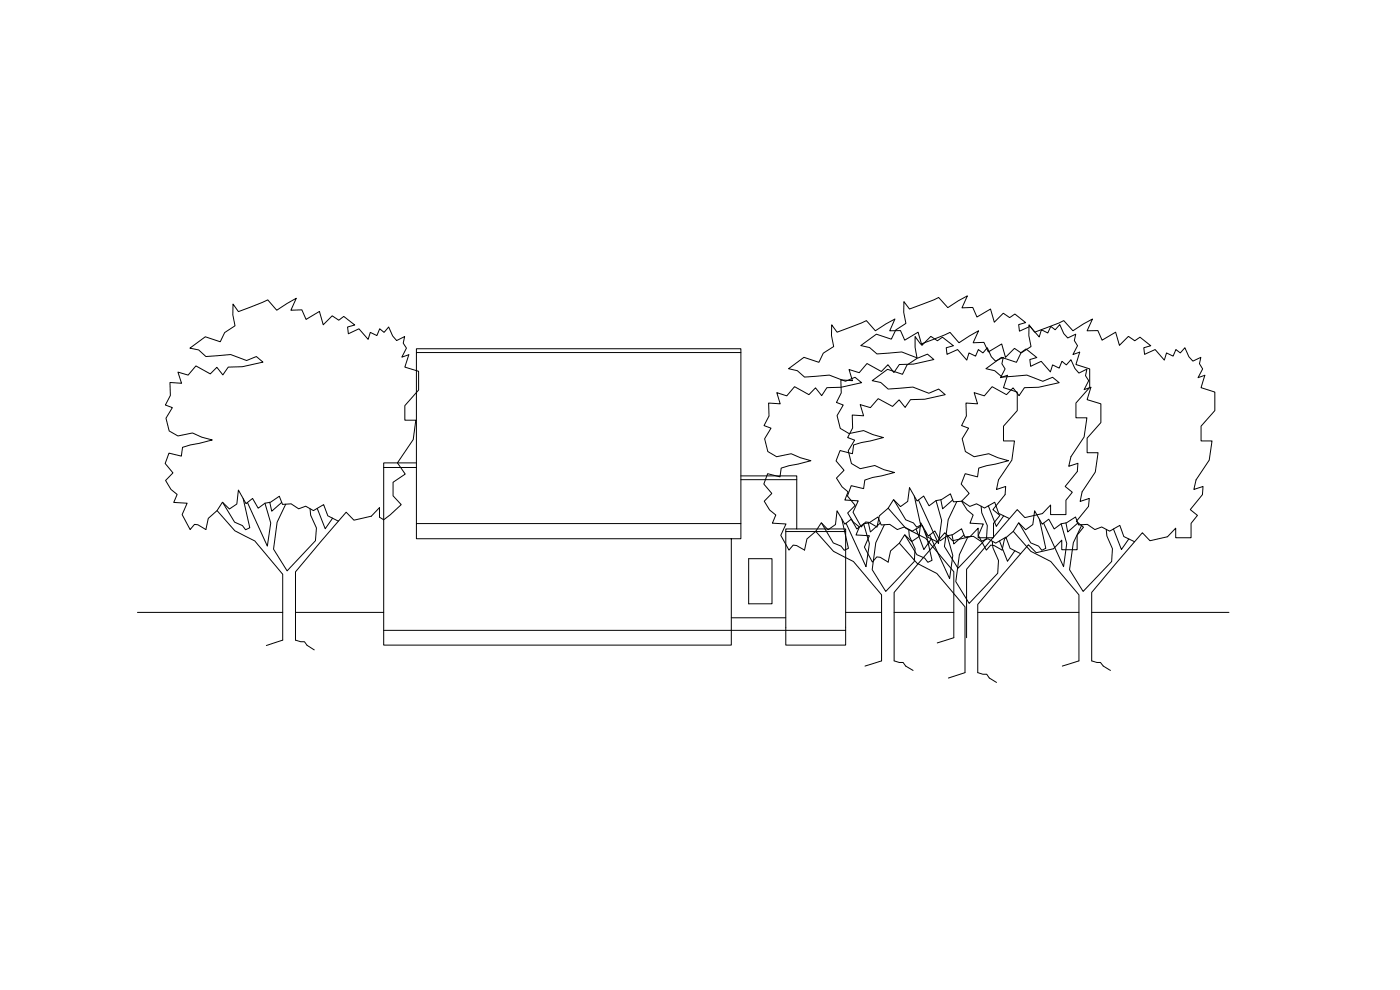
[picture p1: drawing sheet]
<svg xmlns="http://www.w3.org/2000/svg" width="297mm" height="210mm" viewBox="0 0 297 210" stroke-linecap="round" stroke-linejoin="round" font-family="sans-serif">
<g fill="none" stroke="#000" stroke-width=".21">
<path d="M49.4 64.5l1.2 1.6 6.2-2.5 1.9 2.2 4.2-2.5-1.2 2.5 2.3-.1 .9 2.1 2.9-1.7 .8 2.8 1.9-1.9 1.4 .9 1-.8 2.4 1.8-1.6 .5 .2 1.4 2.2-1.1 2 2.3 .5-1.5 1.4 .7 .5-1.5 1 .8 1-1.1 .8 1.9 .8 .9 1.7-.8-.3 1.4 .7 1.1-1 1.9 1.5-.6-.8 2.7 2.9 .9v3.9l-2.9 3.3v3.1h2.3l-.5 4.1-3.4 5 1.7 2.4-2.6 1.7v2.9l1.7 1.8-2.3 2.2-1.4 1.1-.9-.6v-2l-1.7 1.8-3.7 .8-1.7-1.7-1.6 2-2.3-1.2-.8-2.4-2.2 1.3-1.7-.9-1.4 .5-1.6-1-1.9 .1-.6-1.7-1.9 1.2-1.2 .2-1.4 1.1-1.2-2.1-1.4 1.1-1.6-2.9-.4 3-1.5 1.1-1.5-1.5-1.2 1.8-1.8 1.7-.5 2.3-1.7-1-.7-.1-1 1.1-1.7-3.1 1.1-2.5-2.8-.1 .7-1.7-1.3-1.1-1.2-1.9 1.6-1.6-1.7-2 .8-2.2 2.7 .7 .2-1.9 6.3-1.6-2.2-.6-2-.9-3 .7-1.9-1.1-.7-2.7 1.4-2.2-1.5-.6 1-2v-2.8l2.4 .2-.7-2.4 2.1 .7 1.7-2 3 1.7 1.4-1.4 1.3 1.6 1.1-1.6 3-.1 4.4-1-1.4-1.2-2.1 .9-3.4-1.3-5.2 .4-1.5-1.4-1.9-.3 3.3-2.5 3.1 1.1 1-2 2.2-1.4-.5-2.3zM88.3 74.8v-.8h68.9v.8M176.4 68.9l1.2 1.6 6.2-2.5 1.9 2.2 4.2-2.5-1.1 2.5 2.2-.1 .9 2.1 2.9-1.7 .8 2.8 1.9-1.9 1.4 .9 1-.8 2.4 1.8-1.6 .5 .2 1.4 2.2-1.1 2 2.3 .5-1.5 1.4 .6 .5-1.4 1 .8 1-1.1 .8 1.9 .9 .9 1.6-.8-.3 1.4 .7 1.1-1 1.8 1.5-.5-.8 2.6 2.9 1v3.9l-2.9 3.3v3.1h2.3l-.5 4.1-2.9 4.2-.4 2 1.9-.6-.1 1.7-2.6 3.2 1.5 1.2-1.3 1.7v3.1h-3.3v-2.1l-1.7 1.9-3.7 .8-1.7-1.7-1.6 1.9-2.3-1.1-.8-2.4-2.2 1.3-1.7-.9-1.4 .5-1.6-1.1-1.9 .2-.6-1.7-1.9 1.2-1.2 .2-1.4 1.1-1.2-2.1-1.4 1.1-1.6-2.8-.4 2.9-1.5 1.1-1.5-1.5-1.2 1.8-1.8 1.6-.5 2.4-1.7-1-.7-.1-.9 1.1-1.8-3.1 1.1-2.5-2.8-.1 .7-1.8-1.3-1-1.2-1.9 1.6-1.6-1.7-2 .8-2.2 2.7 .7 .2-1.9 6.3-1.6-2.2-.6-2-.9-3 .7-1.9-1.1-.7-2.7 1.4-2.3-1.5-.5 1-2.1v-2.7l2.4 .2-.7-2.4 2.1 .7 1.7-2 3 1.7 1.4-1.4 1.3 1.6 1.1-1.7 3-.1 4.4-.9-1.4-1.2-2 .9-3.5-1.3-5.2 .4-1.5-1.4-1.9-.4 3.3-2.4 3.1 1.1 1-2 2.2-1.4-.5-2.3zM191.8 64l1.1 1.6 6.2-2.5 2 2.2 4.1-2.5-1.1 2.5 2.3-.1 .9 2 2.8-1.6 .8 2.7 1.9-1.9 1.4 1 1.1-.8 2.3 1.8-1.5 .5 .2 1.4 2.2-1.1 2 2.3 .4-1.5 1.4 .6 .6-1.4 .9 .8 1-1.1 .9 1.9 .8 .9 1.7-.8-.3 1.3 .7 1.1-1 1.9 1.5-.5-.8 2.6 2.9 1v3.9l-2.9 3.3v3.1h2.3l-.6 4.1-2.8 4.2-.5 2 2-.6-.2 1.7-2.5 3.2 1.5 1.2-1.4 1.7v3.1h-3.2v-2.1l-1.8 1.8-3.7 .9-1.6-1.7-1.6 1.9-2.3-1.1-.9-2.4-2.1 1.3-1.7-.9-1.5 .5-1.6-1.1-1.8 .1-.7-1.6-1.9 1.2-1.1 .2-1.5 1.1-1.1-2.1-1.4 1.1-1.7-2.9-.3 3-1.6 1.1-1.4-1.5-1.2 1.8-1.8 1.6-.6 2.4-1.6-1-.8-.1-.9 1.1-1.7-3.2 1.1-2.4-2.9-.1 .7-1.8-1.3-1-1.1-1.9 1.6-1.6-1.7-2 .8-2.2 2.6 .6 .3-1.8 6.3-1.6-2.2-.6-2-.9-3.1 .7-1.8-1.1-.7-2.7 1.3-2.3-1.4-.5 1-2.1-.1-2.7 2.4 .2-.7-2.4 2.2 .7 1.6-2 3.1 1.7 1.4-1.4 1.2 1.6 1.2-1.7 3-.1 4.3-.9-1.3-1.2-2.1 .9-3.4-1.3-5.3 .4-1.5-1.4-1.9-.4 3.3-2.4 3.2 1 .9-1.9 2.2-1.4-.5-2.3zM194.1 71.4l1.2 1.6 6.2-2.5 1.9 2.2 4.2-2.5-1.2 2.5 2.3-.1 1 2.1 2.8-1.7 .8 2.8 1.9-1.9 1.4 .9 1.1-.8 2.3 1.8-1.5 .5 .1 1.4 2.3-1.1 1.9 2.3 .5-1.5 1.4 .7 .6-1.5 .9 .8 1-1.1 .8 1.9 .9 .9 1.7-.8-.3 1.4 .7 1.1-1 1.9 1.4-.6-.8 2.7 2.9 .9v3.9l-2.9 3.3v3.1h2.3l-.5 4.1-2.8 4.2-.5 2.1 2-.7-.2 1.7-2.6 3.2 1.6 1.2-1.4 1.7v3.1h-3.3v-2l-1.7 1.8-3.7 .8-1.6-1.7-1.7 2-2.2-1.2-.9-2.4-2.2 1.3-1.6-.9-1.5 .5-1.6-1-1.8 .1-.7-1.7-1.9 1.2-1.2 .2-1.4 1.1-1.2-2.1-1.4 1.1-1.6-2.8-.3 2.9-1.6 1.1-1.5-1.5-1.1 1.8-1.9 1.7-.5 2.3-1.7-1-.7-.1-.9 1.1-1.7-3.1 1-2.5-2.8-.1 .7-1.7-1.3-1.1-1.2-1.9 1.6-1.6-1.6-2 .8-2.2 2.6 .7 .3-1.9 1.6-.5 4.7-1.1-2.3-.6-1.9-.9-3.1 .7-1.9-1.1-.7-2.7 1.4-2.2-1.5-.6 1.1-2-.1-2.8 2.4 .2-.7-2.4 2.1 .7 1.7-1.9 3 1.6 1.4-1.4 1.3 1.6 1.2-1.6 3-.1 4.3-1-1.4-1.2-2 .9-3.4-1.3-5.3 .4-1.6-1.4-1.8-.3 3.3-2.5 3.2 1.1 .9-2 2.2-1.4-.5-2.3zM218.3 68.9l1.2 1.6 6.2-2.5 1.9 2.2 4.2-2.5-1.2 2.5 2.3-.1 .9 2.1 2.9-1.7 .8 2.8 1.9-1.9 1.3 .9 1.1-.8 2.3 1.8-1.5 .5 .2 1.4 2.3-1.1 1.9 2.3 .5-1.5 1.4 .6 .6-1.4 .9 .8 1-1.1 .8 1.9 .9 .9 1.7-.8-.3 1.4 .6 1.1-.9 1.8 1.4-.5-.8 2.6 2.9 1v3.9l-2.9 3.3v3.1h2.3l-.6 4.1-2.8 4.2-.4 2 1.9-.6-.1 1.7-2.6 3.2 1.5 1.2-1.3 1.7v3.1h-3.3v-2.1l-1.7 1.9-3.7 .8-1.7-1.7-1.6 1.9-2.3-1.1-.8-2.4-2.2 1.3-1.7-.9-1.4 .5-1.6-1.1-1.9 .2-.6-1.7-1.9 1.2-1.2 .2-1.5 1.1-1.1-2.1-1.4 1.1-1.6-2.8-.4 2.9-1.5 1.1-1.5-1.5-1.1 1.8-1.9 1.6-.5 2.4-1.7-1-.7-.1-1 1.1-1.7-3.1 1.1-2.5-2.8-.1 .6-1.8-1.2-1-1.2-1.9 1.6-1.6-1.7-2 .9-2.2 2.6 .7 .2-1.9 6.3-1.6-2.2-.6-1.9-.9-3.1 .7-1.9-1.1-.7-2.7 1.4-2.3-1.5-.5 1-2.1-.1-2.7 2.5 .2-.7-2.4 2.1 .7 1.7-2 3 1.7 1.4-1.4 1.3 1.6 1.1-1.7 3-.1 4.4-.9-1.4-1.2-2.1 .9-3.4-1.3-5.2 .4-1.6-1.4-1.8-.4 3.3-2.4 3.1 1.1 1-2 2.1-1.4-.4-2.3zM81.4 99.2v37.6h73.7v-22.5h-66.8v-3.2h68.9v3.2h-2.1M81.4 99.2h6.9M88.3 98.2h-6.9v1M46 108.3l3.8 4.3 4.2 2.1 6 7.1v14l-3.5 1.1M51.6 105.8l1.4 6.2-.9 .4-.7-.9-1.6-.7-2.6-4.2M52.5 106.6l4.2 9.2 .7-4.9-1.2-4.2"/>
<path d="M57.2 106.5l.4 1.9 2.2-1.8M60.6 107l-1.8 3.8-.8 5.7 2.9 4.6 6-6.4 .2-2.7-1.2-2.7-.1-1.4M67.3 107.8l1.7 4.4 1.6-2.3M71.8 110.6l-9.1 10.7v14.5l1.1 .3h.8l.5 .8 1.6 1M88.3 111.1v-36.3h68.9v36.3M157.2 100.9h11.8v11.3h-2.3v24.6h12.7v-24.6h-10.4M157.2 101.7h11.8M158.8 118.5h5v9.6h-5zM166.7 112.8h12.7M173 112.7l3.8 4.2 4.2 2.2 6 7.1v14l-3.5 1.1M178.6 110.1l1.4 6.2-.9 .4-.7-.9-1.6-.6-2.5-4.3M179.5 111l4.2 9.2 .7-4.9-1.2-4.2"/>
<path d="M184.2 110.9l.4 1.9 2.2-1.9M187.6 111.3l-1.8 3.8-.8 5.7 2.9 4.7 6.1-6.4 .1-2.7-1.2-2.7-.1-1.4M188.4 107.8l3.7 4.2 4.3 2.2 5.9 7.1v14l-3.5 1.1M190.8 115.2l3.8 4.3 4.1 2.1 6 7.1v14l-3.5 1.1M194 105.2l1.3 6.2-.8 .4-.7-.9-1.7-.6-2.5-4.3M194.3 112.2l1.7 4.4 1.6-2.3M194.8 106.1l4.3 9.2 .7-4.9-1.2-4.2M196.3 112.7l1.4 6.2-.9 .4-.6-.9-1.7-.7-2.5-4.2M197.2 113.5l4.3 9.2 .6-4.9-1.2-4.2M198.8 114.9l-9.1 10.8v14.5l1.1 .3h.8l.5 .8 1.6 .9M199.6 106l.4 1.9 2.1-1.9M202 113.4l.3 2 2.2-1.9"/>
<path d="M203 106.4l-1.8 3.8-.8 5.7 2.8 4.6 6.1-6.3 .2-2.7-1.2-2.7-.2-1.4M205.3 113.9l-1.8 3.8-.7 5.7 2.8 4.6 6.1-6.4 .1-2.7-1.2-2.7-.1-1.4M209.7 107.3l1.7 4.4 1.5-2.3M212 114.7l1.7 4.4 1.6-2.3M214.2 110l-9.1 10.8v14.5M215 112.7l3.7 4.2 4.2 2.2 6 7.1v14l-3.5 1.1M216.5 117.5l-9.1 10.7v14.5l1.1 .3h.8l.6 .8 1.5 1M220.5 110.1l1.4 6.2-.9 .4-.7-.9-1.6-.6-2.6-4.3M221.4 111l4.2 9.2 .7-4.9-1.2-4.2M226.1 110.9l.4 1.9 2.2-1.9M229.5 111.3l-1.8 3.8-.8 5.7 2.9 4.7 6-6.4 .2-2.7-1.2-2.7-.1-1.4M236.2 112.2l1.7 4.4 1.6-2.3"/>
<path d="M240.7 114.9l-9.1 10.8v14.5l1.1 .3h.8l.6 .8 1.5 .9M29.2 129.9h30.8M62.7 129.9h18.7M81.4 133.7h98M155.1 131h11.6M179.4 129.9h7.6M189.7 129.9h12.6M207.4 129.9h21.5M231.6 129.9h29.1"/>
</g>
</svg>
